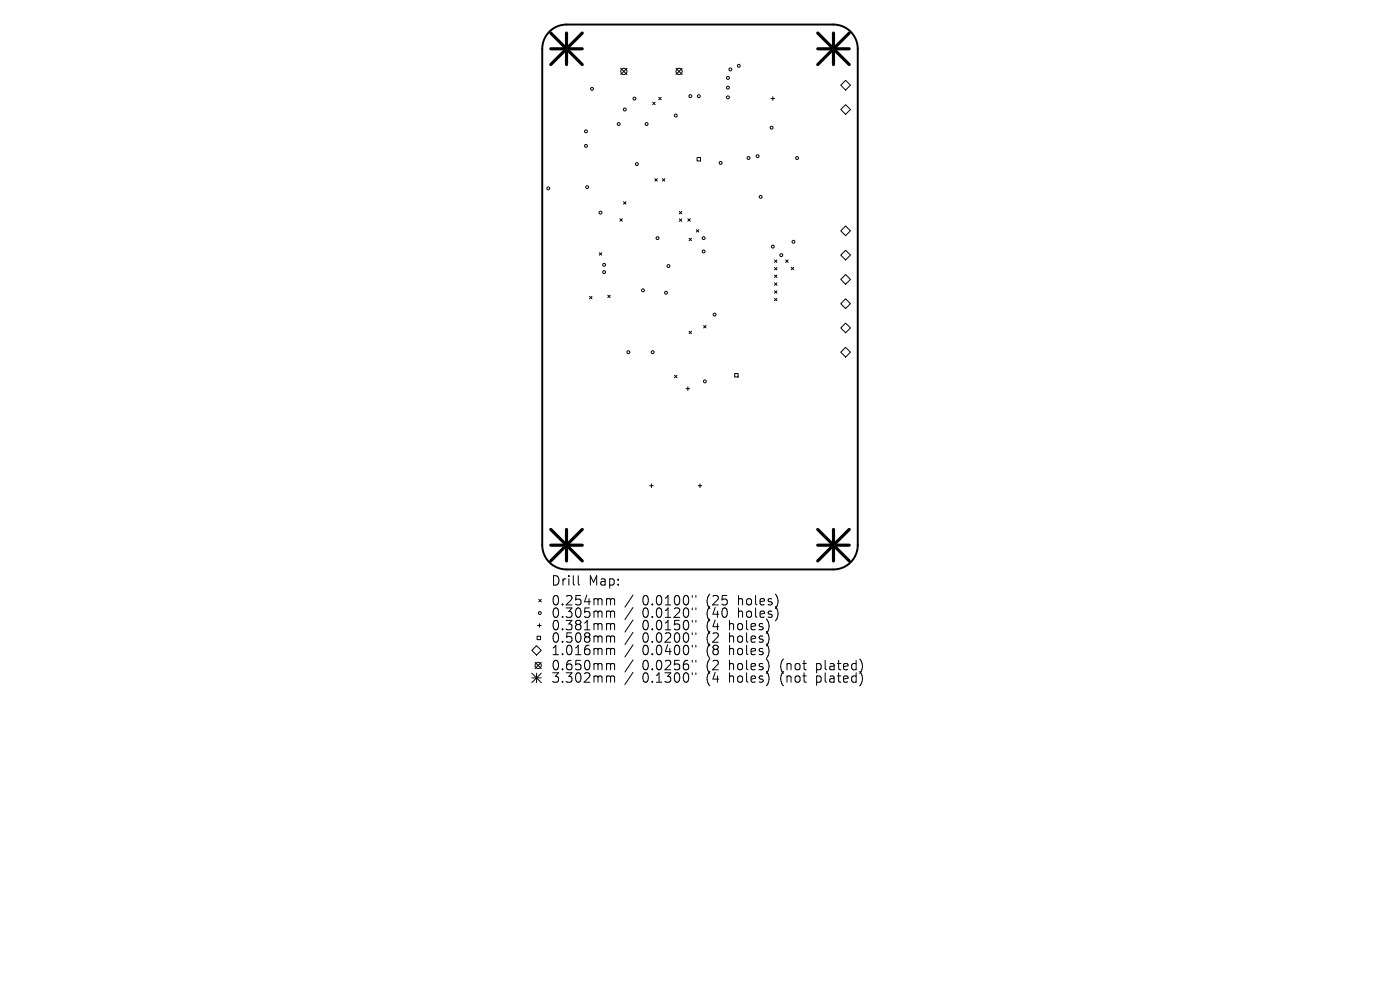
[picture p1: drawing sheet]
<svg xmlns="http://www.w3.org/2000/svg" width="297mm" height="210mm" viewBox="0 0 297 210" stroke-linecap="round" stroke-linejoin="round" font-family="sans-serif">
<defs><g id="words">
<g font-size="2.8">
<text x="116.8" y="124.5">Drill</text>
<text x="124.8" y="124.5">Map:</text>
<text x="116.8" y="128.7">0.254mm</text>
<text x="116.8" y="131.3">0.305mm</text>
<text x="136.3" y="128.7">0.0100&quot;</text>
<text x="136.3" y="131.3">0.0120&quot;</text>
<text x="150" y="128.7">(25</text>
<text x="150" y="131.3">(40</text>
<text x="156.9" y="128.7">holes)</text>
<text x="156.9" y="131.3">holes)</text>
<text x="116.8" y="134">0.381mm</text>
<text x="116.8" y="136.6">0.508mm</text>
<text x="136.3" y="134">0.0150&quot;</text>
<text x="136.3" y="136.6">0.0200&quot;</text>
<text x="150" y="134">(4</text>
<text x="150" y="136.6">(2</text>
<text x="155" y="134">holes)</text>
<text x="155" y="136.6">holes)</text>
<text x="116.8" y="139.3">1.016mm</text>
<text x="116.8" y="142.5">0.650mm</text>
<text x="136.3" y="139.3">0.0400&quot;</text>
<text x="136.3" y="142.5">0.0256&quot;</text>
<text x="150" y="139.3">(8</text>
<text x="150" y="142.5">(2</text>
<text x="155" y="139.3">holes)</text>
<text x="155" y="142.5">holes)</text>
<text x="166" y="142.5">(not</text>
<text x="173.8" y="142.5">plated)</text>
<text x="116.8" y="145.1">3.302mm</text>
<text x="136.3" y="145.1">0.1300&quot;</text>
<text x="150" y="145.1">(4</text>
<text x="155" y="145.1">holes)</text>
<text x="166" y="145.1">(not</text>
<text x="173.8" y="145.1">plated)</text>
</g>
</g></defs>
<path d="M116.4 6.8a5.1 5.1 0 0 1 3.8-1.6h56.6a5.1 5.1 0 0 1 5.2 5.2v105.2a5.1 5.1 0 0 1-5.2 5.2h-56.6a5.1 5.1 0 0 1-5.2-5.2v-105.2a5.2 5.2 0 0 1 1.4-3.6z" fill="none" stroke="#000" stroke-width=".41"/>
<g fill="none" stroke="#000" stroke-width=".21">
<path d="M131.7 14.5l1.3 1.3M133 14.5l-1.3 1.3M143.4 14.5l1.3 1.3M144.7 14.5l-1.3 1.3M178.4 18.1l1-1.1 1 1.1-1 1zM138.5 21.7l.5 .5M138.9 37.9l.5 .5M139 21.7l-.5 .5M139.4 37.9l-.5 .5M139.7 20.7l.6 .5M140.3 20.7l-.6 .5M140.5 37.9l.5 .5"/>
<path d="M141 37.9l-.5 .5M147.9 33.4h.7v.7h-.7zM163.6 20.9h.7M163.9 20.5v.8M178.4 23.2l1-1 1 1-1 1.1zM127.1 53.6l.5 .5M127.6 53.6l-.5 .5M131.5 46.4l.5 .5M132 46.4l-.5 .5M132.3 42.8l.5 .5M132.8 42.8l-.5 .5M144.1 44.9l.5 .5"/>
<path d="M144.1 46.4l.5 .6M144.6 44.9l-.5 .5M144.6 46.4l-.5 .6M145.9 46.4l.5 .5M146.2 50.5l.5 .6M146.4 46.4l-.5 .5M146.7 50.5l-.5 .6M147.7 48.7l.5 .5M148.2 48.7l-.5 .5M164.3 55.2l.5 .5M164.3 56.7l.5 .6M164.3 58.3l.5 .6"/>
<path d="M164.8 58.3l-.5 .6M164.8 55.2l-.5 .5M164.8 56.7l-.5 .6M166.7 55.2l.5 .5M167.2 55.2l-.5 .5M167.9 56.7l.5 .5M168.4 56.7l-.5 .5M178.4 49l1-1.1 1 1.1-1 1zM178.4 54.1l1-1 1 1-1 1.1zM178.4 59.3l1-1.1 1 1.1-1 1zM125.1 62.9l.5 .5M125.6 62.9l-.5 .5"/>
<path d="M128.9 62.6l.6 .5M129.5 62.6l-.6 .5M143.1 79.6l.5 .5M143.6 79.6l-.5 .5M146.2 70.3l.5 .5M146.7 70.3l-.5 .5M149.3 69.1l.5 .5M149.8 69.1l-.5 .5M155.9 79.2h.7v.8h-.7zM164.3 60l.5 .5M164.3 61.7l.5 .5M164.3 63.3l.5 .5"/>
<path d="M164.8 60l-.5 .5M164.8 61.7l-.5 .5M164.8 63.3l-.5 .5M178.4 69.6l1-1.1 1 1.1-1 1zM178.4 74.7l1-1 1 1-1 1zM179.4 63.4l1 1-1 1-1-1zM145.5 82.4h.8M145.9 82.1v.7M137.8 103h.8M138.2 102.6v.8M148.1 103h.8M148.5 102.6v.8"/>
<path d="M112.8 138l1-1 1 1-1 1zM113.9 135h.8v.7h-.8zM114.1 132.7h.7M114.3 127.1l.5 .6M114.4 132.3v.8M114.8 127.1l-.5 .6M122.7 122.1v1.7l.3 .3M129 127l.4 .1 .1 .2M129 129.6l.4 .1 .1 .2M129 132.3h.2l.3 .3M129 134.9l.4 .1 .1 .2M129 137.5l.4 .1 .1 .2"/>
<path d="M129.5 127.3l.3-.3 .5 .1 .1 1.2M129.5 127.3v1M129.5 129.9v1.1M129.5 132.6v1M129.5 135.2v1M129.5 137.8v1.1M129.5 129.9l.3-.3 .5 .1 .1 1.3M129.5 132.6l.3-.3 .5 .1 .1 1.2M129.5 135.2l.3-.3 .5 .1 .1 1.2M129.5 137.8l.3-.3 .5 .1 .1 1.3M134.3 126.2l-1.7 2.6M134.3 128.9l-1.7 2.5"/>
<path d="M134.3 131.5l-1.7 2.6M134.3 134.1l-1.7 2.6M134.3 136.8l-1.7 2.6M134.3 140l-1.7 2.6M146.9 126.3v.4M146.9 129v.3M146.9 131.6v.4M146.9 134.2v.4M146.9 136.9v.4M147.6 126.3v.4M147.6 129v.3M147.6 131.6v.4"/>
<path d="M147.6 134.2v.4M147.6 136.9v.4M112.8 142.8l2 2M112.8 143.8h2M113.5 140.5l1.3 1.3M113.8 142.8v2M114.8 140.5l-1.3 1.3M114.8 142.8l-2 2M129 140.7l.4 .1 .1 .2M129 143.4l.4 .1 .1 .2M129.5 141v1.1M129.5 143.7v1"/>
<path d="M129.5 141l.3-.3 .5 .1 .1 1.3M129.5 143.7l.3-.3 .5 .1 .1 1.2M134.3 142.6l-1.7 2.6M146.9 140.1v.4M146.9 142.7v.4M147.6 140.1v.4M147.6 142.7v.4"/>
<circle cx="125.6" cy="18.9" r=".31"/>
<circle cx="132.3" cy="15.1" r=".66"/>
<circle cx="144.1" cy="15.1" r=".66"/>
<circle cx="154.4" cy="18.6" r=".31"/>
<circle cx="154.4" cy="16.5" r=".31"/>
<circle cx="154.9" cy="14.7" r=".31"/>
<circle cx="156.7" cy="14" r=".31"/>
<circle cx="116.3" cy="40" r=".31"/>
<circle cx="124.3" cy="31" r=".31"/>
<circle cx="124.3" cy="27.9" r=".31"/>
<circle cx="124.6" cy="39.7" r=".31"/>
<circle cx="131.3" cy="26.3" r=".31"/>
<circle cx="132.5" cy="23.2" r=".31"/>
<circle cx="134.6" cy="20.9" r=".31"/>
<circle cx="135.1" cy="34.8" r=".31"/>
<circle cx="137.2" cy="26.3" r=".31"/>
<circle cx="143.4" cy="24.5" r=".31"/>
<circle cx="146.4" cy="20.4" r=".31"/>
<circle cx="148.2" cy="20.4" r=".31"/>
<circle cx="152.9" cy="34.6" r=".31"/>
<circle cx="154.4" cy="20.7" r=".31"/>
<circle cx="158.8" cy="33.5" r=".31"/>
<circle cx="160.7" cy="33.1" r=".31"/>
<circle cx="163.7" cy="27.1" r=".31"/>
<circle cx="169.1" cy="33.5" r=".31"/>
<circle cx="127.4" cy="45.1" r=".31"/>
<circle cx="128.2" cy="57.7" r=".31"/>
<circle cx="128.2" cy="56.2" r=".31"/>
<circle cx="139.5" cy="50.5" r=".31"/>
<circle cx="141.8" cy="56.4" r=".31"/>
<circle cx="149.3" cy="50.5" r=".31"/>
<circle cx="149.3" cy="53.3" r=".31"/>
<circle cx="161.4" cy="41.8" r=".31"/>
<circle cx="163.9" cy="52.3" r=".31"/>
<circle cx="165.7" cy="54.1" r=".31"/>
<circle cx="168.3" cy="51.3" r=".31"/>
<circle cx="133.3" cy="74.7" r=".31"/>
<circle cx="136.4" cy="61.6" r=".31"/>
<circle cx="138.5" cy="74.7" r=".31"/>
<circle cx="141.3" cy="62.1" r=".31"/>
<circle cx="151.6" cy="66.7" r=".31"/>
<circle cx="149.5" cy="80.9" r=".31"/>
<circle cx="114.5" cy="130" r=".31"/>
<circle cx="114.2" cy="141.2" r=".66"/>
</g>
<g fill="none" stroke="#000" stroke-width=".67">
<path d="M116.8 7l6.7 6.7M116.8 10.4h6.7M120.2 7v6.7M123.5 7l-6.7 6.7M173.5 10.4h6.7M173.5 7l6.7 6.7M176.8 7v6.7M180.2 7l-6.7 6.7M116.8 112.3l6.7 6.7M116.8 115.6h6.7M120.2 112.3v6.7M123.5 112.3l-6.7 6.7"/>
<path d="M173.5 115.6h6.7M173.5 112.3l6.7 6.7M176.8 112.3v6.7M180.2 112.3l-6.7 6.7"/>
</g>
<use href="#words"/>
</svg>
